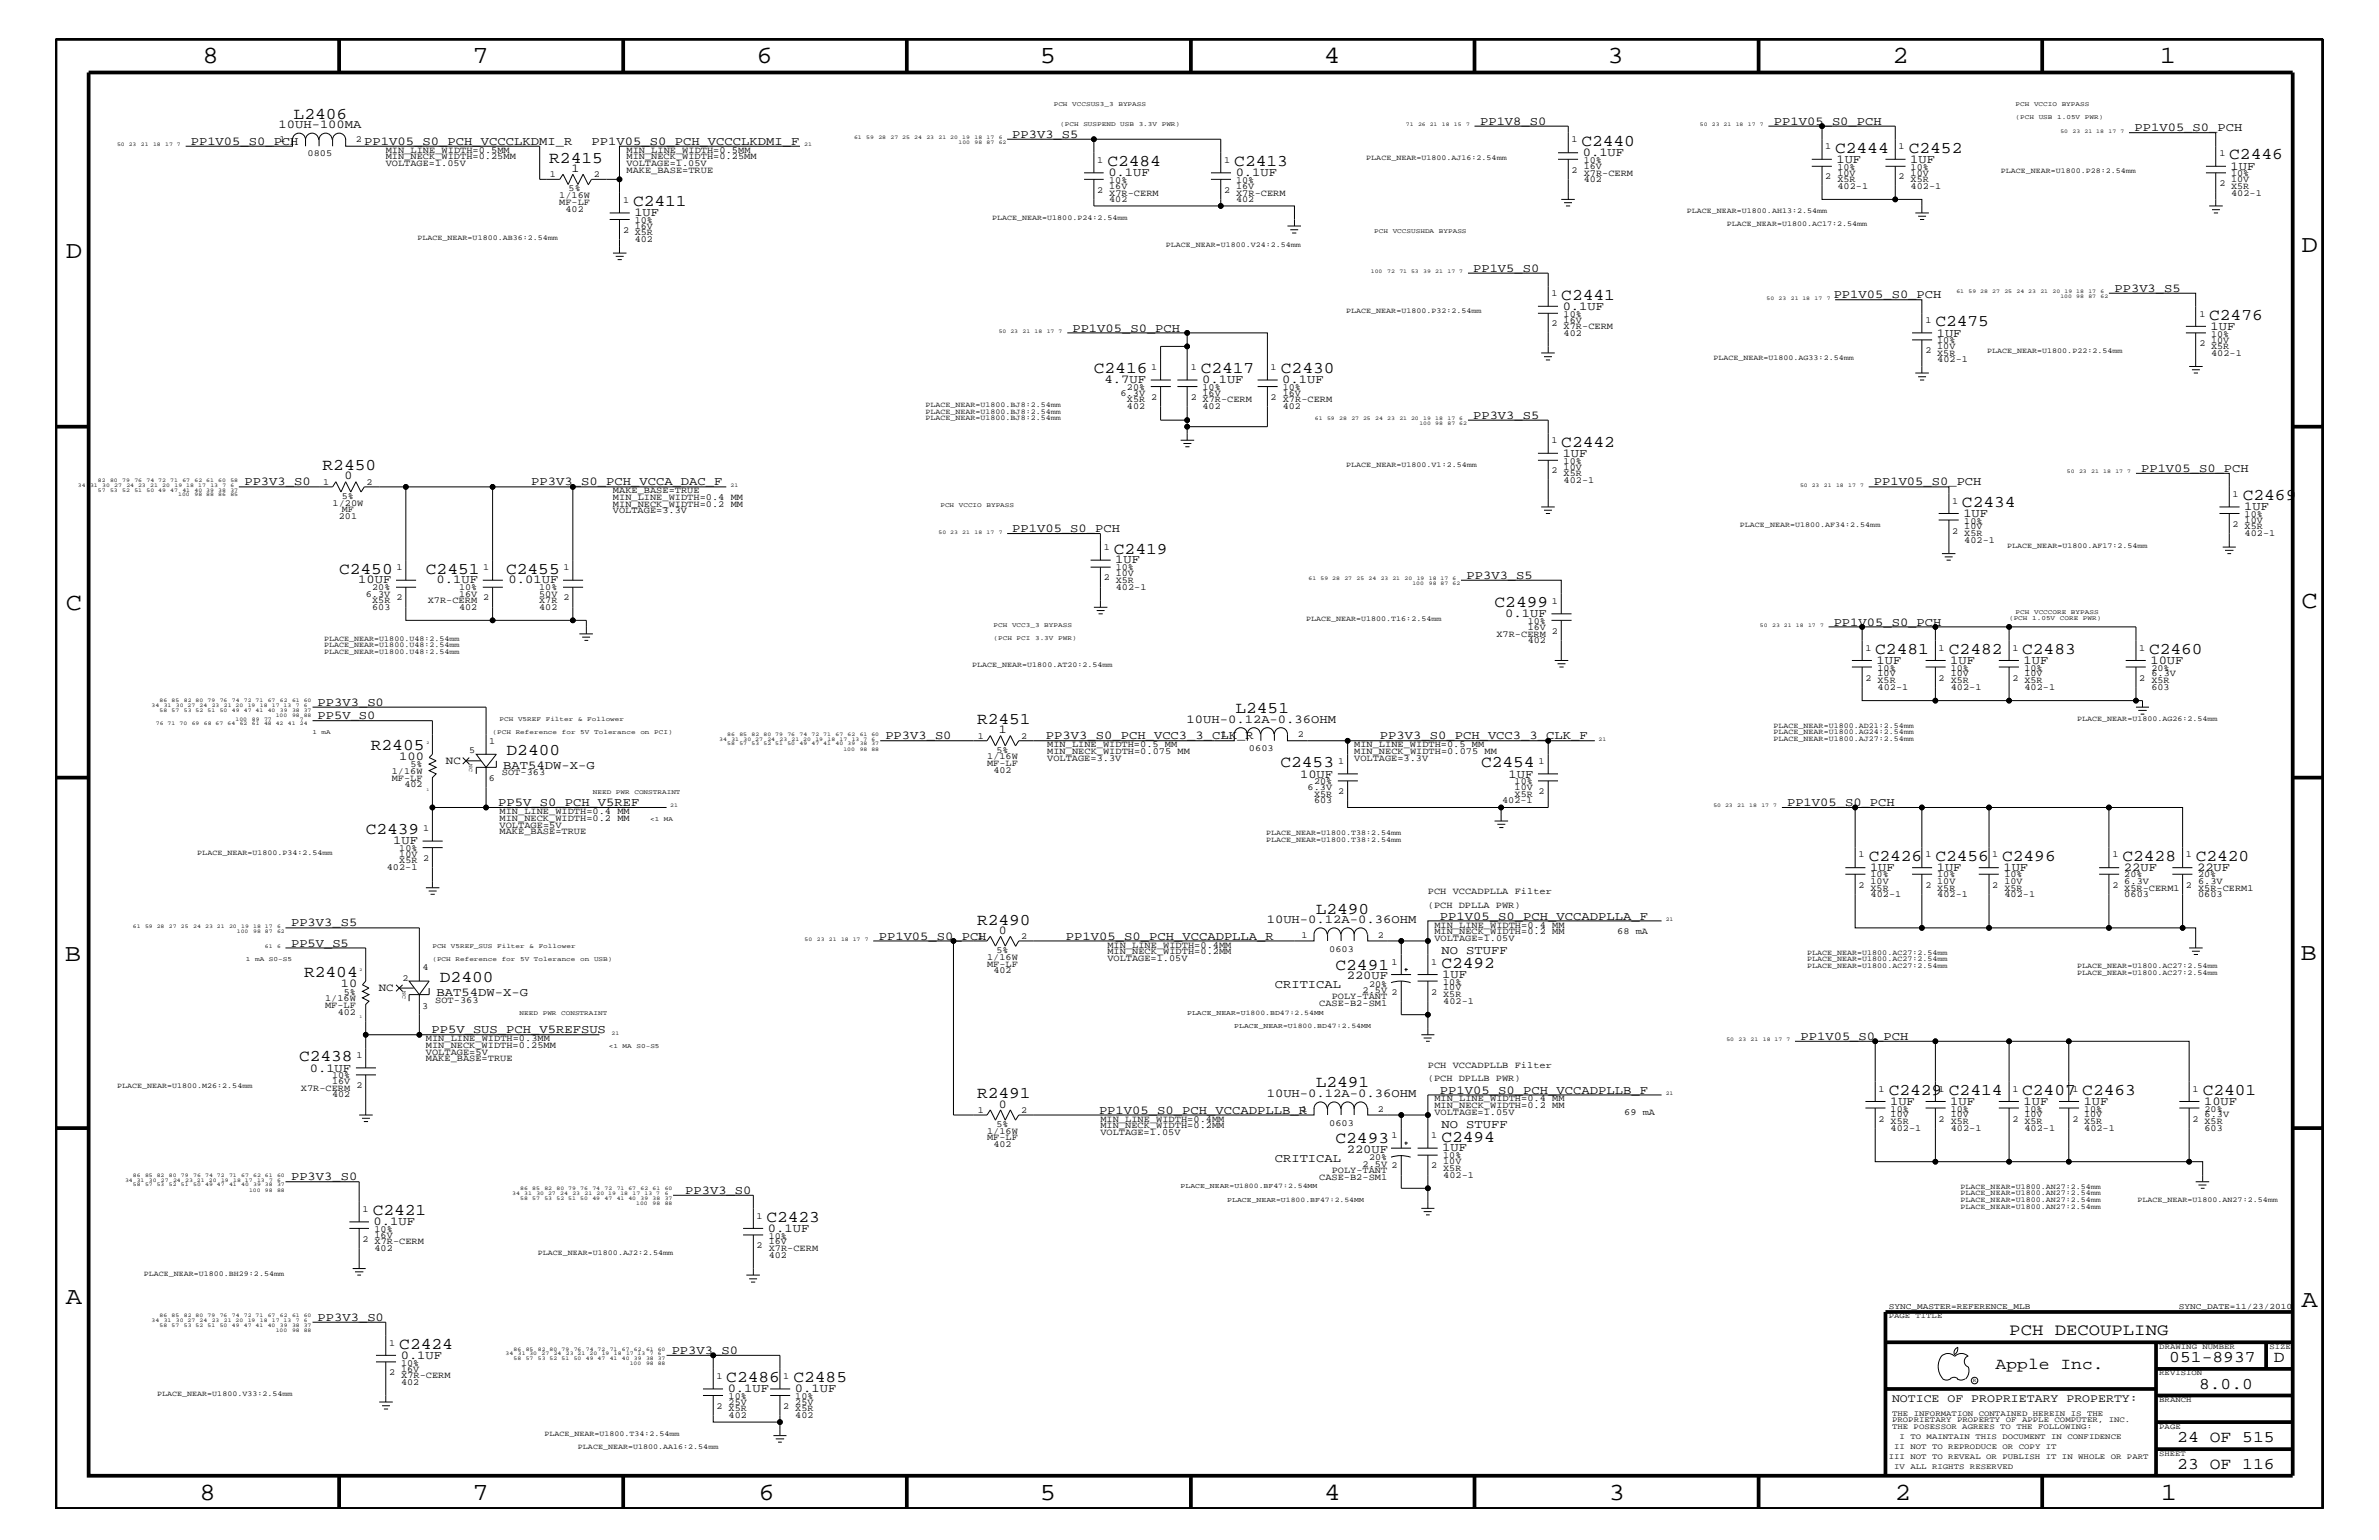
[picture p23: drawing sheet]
<svg xmlns="http://www.w3.org/2000/svg" width="432mm" height="279mm" viewBox="0 0 432 279" stroke-linecap="round" stroke-linejoin="round" font-family="sans-serif">
<defs><g id="words">
<g font-size="4.5">
<text x="36.7" y="11.5">8</text>
<text x="85.8" y="11.5">7</text>
<text x="137.3" y="11.5">6</text>
<text x="188.7" y="11.5">5</text>
<text x="240.3" y="11.5">4</text>
<text x="291.8" y="11.5">3</text>
<text x="343.5" y="11.5">2</text>
<text x="392" y="11.5">1</text>
<text x="11.9" y="46.8">D</text>
<text x="417.7" y="45.7">D</text>
<text x="11.9" y="110.6">C</text>
<text x="417.7" y="110.3">C</text>
<text x="11.8" y="174.3">B</text>
<text x="417.6" y="174.2">B</text>
<text x="11.9" y="236.7">A</text>
<text x="417.7" y="237.1">A</text>
<text x="36.2" y="272.1">8</text>
<text x="85.8" y="272.1">7</text>
<text x="137.7" y="272.1">6</text>
<text x="188.7" y="272.1">5</text>
<text x="240.4" y="272.1">4</text>
<text x="292" y="272.1">3</text>
<text x="343.9" y="272.1">2</text>
<text x="392.2" y="272.1">1</text>
</g>
<g font-size="3">
<text x="53.3" y="21.5">L2406</text>
<text x="99.7" y="29.5">R2415</text>
<text x="287" y="26.5">C2440</text>
<text x="333.1" y="27.7">C2444</text>
<text x="346.5" y="27.7">C2452</text>
<text x="404.6" y="28.9">C2446</text>
<text x="201" y="30.2">C2484</text>
<text x="224" y="30.2">C2413</text>
<text x="114.9" y="37.4">C2411</text>
<text x="283.4" y="54.4">C2441</text>
<text x="351.3" y="59.2">C2475</text>
<text x="401" y="58">C2476</text>
<text x="198.5" y="67.7">C2416</text>
<text x="217.9" y="67.7">C2417</text>
<text x="232.5" y="67.7">C2430</text>
<text x="283.4" y="81.1">C2442</text>
<text x="58.5" y="85.3">R2450</text>
<text x="356.1" y="92">C2434</text>
<text x="407.1" y="90.7">C2469</text>
<text x="202.2" y="100.4">C2419</text>
<text x="61.6" y="104.1">C2450</text>
<text x="77.3" y="104.1">C2451</text>
<text x="91.9" y="104.1">C2455</text>
<text x="271.3" y="110.2">C2499</text>
<text x="340.4" y="118.6">C2481</text>
<text x="353.7" y="118.6">C2482</text>
<text x="367" y="118.6">C2483</text>
<text x="390.1" y="118.6">C2460</text>
<text x="177.3" y="131.3">R2451</text>
<text x="224.2" y="129.4">L2451</text>
<text x="67.3" y="136.1">R2405</text>
<text x="91.9" y="137">D2400</text>
<text x="232.4" y="139.2">C2453</text>
<text x="268.8" y="139.2">C2454</text>
<text x="66.4" y="151.3">C2439</text>
<text x="339.2" y="156.2">C2426</text>
<text x="351.3" y="156.2">C2456</text>
<text x="363.4" y="156.2">C2496</text>
<text x="385.2" y="156.2">C2428</text>
<text x="398.5" y="156.2">C2420</text>
<text x="177.3" y="167.8">R2490</text>
<text x="238.8" y="165.8">L2490</text>
<text x="55.2" y="177.3">R2404</text>
<text x="79.8" y="178.3">D2400</text>
<text x="242.4" y="176">C2491</text>
<text x="261.6" y="175.6">C2492</text>
<text x="54.3" y="192.6">C2438</text>
<text x="238.8" y="197.3">L2491</text>
<text x="177.3" y="199.2">R2491</text>
<text x="342.8" y="198.7">C2429 C2414</text>
<text x="367" y="198.7">C2407 C2463</text>
<text x="399.8" y="198.7">C2401</text>
<text x="242.4" y="207.5">C2493</text>
<text x="261.6" y="207.1">C2494</text>
<text x="67.6" y="220.4">C2421</text>
<text x="139.1" y="221.7">C2423</text>
<text x="72.5" y="244.7">C2424</text>
<text x="364.7" y="242.3">PCH DECOUPLING</text>
<text x="131.8" y="250.7">C2486</text>
<text x="144" y="250.7">C2485</text>
<text x="362.2" y="248.4">Apple Inc.</text>
<text x="393.7" y="247.1">051-8937</text>
<text x="399.2" y="252">8.0.0</text>
<text x="412.7" y="247.1">D</text>
<text x="395.2" y="261.6">24 OF 515</text>
<text x="395.2" y="266.6">23 OF 116</text>
</g>
<g font-size="2.2">
<text x="50.5" y="23.2">10UH-100MA</text>
<text x="268.6" y="22.6">PP1V8_S0</text>
<text x="322" y="22.6">PP1V05_S0_PCH</text>
<text x="387.4" y="23.8">PP1V05_S0_PCH</text>
<text x="34.6" y="26.3">PP1V05_S0_PCH</text>
<text x="66.1" y="26.3">PP1V05_S0_PCH_VCCCLKDMI_R</text>
<text x="107.4" y="26.3">PP1V05_S0_PCH_VCCCLKDMI_F</text>
<text x="183.7" y="25">PP3V3_S5</text>
<text x="287.3" y="28.3">0.1UF</text>
<text x="333.3" y="29.5">1UF</text>
<text x="346.7" y="29.5">1UF</text>
<text x="103.8" y="31.2">1</text>
<text x="201.2" y="31.9">0.1UF</text>
<text x="224.3" y="31.9">0.1UF</text>
<text x="404.9" y="30.8">1UF</text>
<text x="115.1" y="39.2">1UF</text>
<text x="267.4" y="49.3">PP1V5_S0</text>
<text x="383.8" y="52.9">PP3V3_S5</text>
<text x="283.6" y="56.2">0.1UF</text>
<text x="332.8" y="54.1">PP1V05_S0_PCH</text>
<text x="401.2" y="59.8">1UF</text>
<text x="194.6" y="60.2">PP1V05_S0_PCH</text>
<text x="351.5" y="61.1">1UF</text>
<text x="200.5" y="69.5">4.7UF</text>
<text x="218.2" y="69.5">0.1UF</text>
<text x="232.7" y="69.5">0.1UF</text>
<text x="267.4" y="76">PP3V3_S5</text>
<text x="283.6" y="82.8">1UF</text>
<text x="44.4" y="88.1">PP3V3_S0</text>
<text x="62.5" y="87">0</text>
<text x="96.4" y="88.1">PP3V3_S0_PCH_VCCA_DAC_F</text>
<text x="340.1" y="88.1">PP1V05_S0_PCH</text>
<text x="388.6" y="85.6">PP1V05_S0_PCH</text>
<text x="356.4" y="93.8">1UF</text>
<text x="407.3" y="92.6">1UF</text>
<text x="183.7" y="96.5">PP1V05_S0_PCH</text>
<text x="65" y="105.9">10UF</text>
<text x="79.2" y="105.9">0.1UF</text>
<text x="92.3" y="105.9">0.01UF</text>
<text x="202.4" y="102.2">1UF</text>
<text x="266.2" y="105">PP3V3_S5</text>
<text x="273.2" y="112">0.1UF</text>
<text x="332.8" y="113.6">PP1V05_S0_PCH</text>
<text x="340.6" y="120.4">1UF</text>
<text x="354" y="120.4">1UF</text>
<text x="367.3" y="120.4">1UF</text>
<text x="390.3" y="120.4">10UF</text>
<text x="57.7" y="130.5">PP5V_S0</text>
<text x="57.7" y="128">PP3V3_S0</text>
<text x="215.3" y="131.1">10UH-0.12A-0.36OHM</text>
<text x="72.5" y="137.9">100</text>
<text x="160.7" y="134.1">PP3V3_S0</text>
<text x="181.3" y="133">1</text>
<text x="189.8" y="134.1">PP3V3_S0_PCH_VCC3_3_CLK_R</text>
<text x="250.4" y="134.1">PP3V3_S0_PCH_VCC3_3_CLK_F</text>
<text x="91.4" y="139.5">BAT54DW-X-G</text>
<text x="236" y="141.1">10UF</text>
<text x="273.8" y="141.1">1UF</text>
<text x="90.4" y="146.2">PP5V_S0_PCH_V5REF</text>
<text x="324.4" y="146.2">PP1V05_S0_PCH</text>
<text x="71.4" y="153.2">1UF</text>
<text x="339.4" y="158">1UF</text>
<text x="351.5" y="158">1UF</text>
<text x="363.6" y="158">1UF</text>
<text x="385.5" y="158">22UF</text>
<text x="398.8" y="158">22UF</text>
<text x="229.9" y="167.5">10UH-0.12A-0.36OHM</text>
<text x="261.4" y="166.9">PP1V05_S0_PCH_VCCADPLLA_F</text>
<text x="52.8" y="171.7">PP5V_S5</text>
<text x="52.8" y="168.1">PP3V3_S5</text>
<text x="159.5" y="170.5">PP1V05_S0_PCH</text>
<text x="181.3" y="169.4">0</text>
<text x="193.5" y="170.5">PP1V05_S0_PCH_VCCADPLLA_R</text>
<text x="261.6" y="173.2">NO STUFF</text>
<text x="61.9" y="179.1">10</text>
<text x="231.4" y="179.3">CRITICAL</text>
<text x="244.4" y="177.7">220UF</text>
<text x="261.8" y="177.4">1UF</text>
<text x="79.2" y="180.7">BAT54DW-X-G</text>
<text x="78.3" y="187.5">PP5V_SUS_PCH_V5REFSUS</text>
<text x="326.8" y="188.7">PP1V05_S0_PCH</text>
<text x="56.2" y="194.4">0.1UF</text>
<text x="181.3" y="200.9">0</text>
<text x="199.5" y="202">PP1V05_S0_PCH_VCCADPLLB_R</text>
<text x="229.9" y="199">10UH-0.12A-0.36OHM</text>
<text x="261.4" y="198.4">PP1V05_S0_PCH_VCCADPLLB_F</text>
<text x="343.1" y="200.4">1UF</text>
<text x="354" y="200.4">1UF</text>
<text x="367.3" y="200.4">1UF</text>
<text x="378.2" y="200.4">1UF</text>
<text x="400" y="200.4">10UF</text>
<text x="244.4" y="209.2">220UF</text>
<text x="261.6" y="204.7">NO STUFF</text>
<text x="261.8" y="208.9">1UF</text>
<text x="52.8" y="214.2">PP3V3_S0</text>
<text x="231.4" y="210.8">CRITICAL</text>
<text x="124.4" y="216.6">PP3V3_S0</text>
<text x="67.8" y="222.3">0.1UF</text>
<text x="139.4" y="223.5">0.1UF</text>
<text x="57.7" y="239.6">PP3V3_S0</text>
<text x="121.9" y="245.6">PP3V3_S0</text>
<text x="72.7" y="246.5">0.1UF</text>
<text x="132.1" y="252.6">0.1UF</text>
<text x="144.3" y="252.6">0.1UF</text>
</g>
<text font-size="2.1" x="343.4" y="254.4">NOTICE OF PROPRIETARY PROPERTY:</text>
<g font-size="2">
<text x="80.9" y="138.6">NC</text>
<text x="68.7" y="179.9">NC</text>
</g>
<g font-size="1.7">
<text x="50.7" y="25.9">1</text>
<text x="55.8" y="28.4">0805</text>
<text x="64.6" y="25.9">2</text>
<text x="70" y="27.7">MIN_LINE_WIDTH=0.5MM</text>
<text x="70" y="28.9">MIN_NECK_WIDTH=0.25MM</text>
<text x="113.7" y="27.7">MIN_LINE_WIDTH=0.5MM</text>
<text x="113.7" y="28.9">MIN_NECK_WIDTH=0.25MM</text>
<text x="199.1" y="29.5">1</text>
<text x="222.2" y="29.5">1</text>
<text x="285.2" y="25.9">1</text>
<text x="287.4" y="29.5">10%</text>
<text x="331.3" y="27.1">1</text>
<text x="344.6" y="27.1">1</text>
<text x="402.8" y="28.3">1</text>
<text x="70" y="30.2">VOLTAGE=1.05V</text>
<text x="99.8" y="32.2">1</text>
<text x="101.5" y="35.9">1/16W</text>
<text x="103.2" y="34.7">5%</text>
<text x="107.8" y="32.2">2</text>
<text x="113.7" y="30.2">VOLTAGE=1.05V</text>
<text x="113.7" y="31.4">MAKE_BASE=TRUE</text>
<text x="199.1" y="35">2</text>
<text x="201.3" y="35.5">X7R-CERM</text>
<text x="201.3" y="33.1">10%</text>
<text x="201.3" y="34.2">16V</text>
<text x="222.2" y="35">2</text>
<text x="224.4" y="35.5">X7R-CERM</text>
<text x="224.4" y="33.1">10%</text>
<text x="224.4" y="34.2">16V</text>
<text x="285.2" y="31.4">2</text>
<text x="287.4" y="31.9">X7R-CERM</text>
<text x="287.4" y="33">402</text>
<text x="287.4" y="30.6">16V</text>
<text x="331.3" y="32.5">2</text>
<text x="333.5" y="33">X5R</text>
<text x="333.5" y="34.2">402-1</text>
<text x="333.5" y="30.8">10%</text>
<text x="333.5" y="31.9">10V</text>
<text x="344.6" y="32.5">2</text>
<text x="346.8" y="33">X5R</text>
<text x="346.8" y="34.2">402-1</text>
<text x="346.8" y="30.8">10%</text>
<text x="346.8" y="31.9">10V</text>
<text x="402.8" y="33.7">2</text>
<text x="405" y="34.2">X5R</text>
<text x="405" y="35.5">402-1</text>
<text x="405" y="31.9">10%</text>
<text x="405" y="33">10V</text>
<text x="101.5" y="37.2">MF-LF</text>
<text x="102.7" y="38.4">402</text>
<text x="113.1" y="36.8">1</text>
<text x="115.2" y="40.4">10%</text>
<text x="115.2" y="41.5">16V</text>
<text x="201.3" y="36.7">402</text>
<text x="224.4" y="36.7">402</text>
<text x="113.1" y="42.3">2</text>
<text x="115.2" y="42.7">X5R</text>
<text x="115.2" y="44">402</text>
<text x="281.6" y="53.8">1</text>
<text x="281.6" y="59.2">2</text>
<text x="283.8" y="59.7">X7R-CERM</text>
<text x="283.8" y="57.4">10%</text>
<text x="283.8" y="58.5">16V</text>
<text x="349.5" y="58.6">1</text>
<text x="399.2" y="57.4">1</text>
<text x="283.8" y="60.9">402</text>
<text x="349.5" y="64">2</text>
<text x="351.6" y="64.5">X5R</text>
<text x="351.6" y="65.7">402-1</text>
<text x="351.6" y="62.3">10%</text>
<text x="351.6" y="63.4">10V</text>
<text x="399.2" y="62.9">2</text>
<text x="401.3" y="63.4">X5R</text>
<text x="401.3" y="64.5">402-1</text>
<text x="401.3" y="61.1">10%</text>
<text x="401.3" y="62.2">10V</text>
<text x="203.4" y="71.8">6.3V</text>
<text x="204.6" y="70.7">20%</text>
<text x="209" y="67.1">1</text>
<text x="216.2" y="67.1">1</text>
<text x="218.3" y="70.7">10%</text>
<text x="218.3" y="71.8">16V</text>
<text x="230.6" y="67.1">1</text>
<text x="232.8" y="70.7">10%</text>
<text x="232.8" y="71.8">16V</text>
<text x="204.6" y="73">X5R</text>
<text x="204.6" y="74.3">402</text>
<text x="209" y="72.6">2</text>
<text x="216.2" y="72.6">2</text>
<text x="218.3" y="73">X7R-CERM</text>
<text x="218.3" y="74.3">402</text>
<text x="230.6" y="72.6">2</text>
<text x="232.8" y="73">X7R-CERM</text>
<text x="232.8" y="74.3">402</text>
<text x="281.6" y="80.5">1</text>
<text x="58.7" y="88">1</text>
<text x="66.5" y="88">2</text>
<text x="111.3" y="89.5">MAKE_BASE=TRUE</text>
<text x="281.6" y="85.9">2</text>
<text x="283.8" y="86.4">X5R</text>
<text x="283.8" y="87.6">402-1</text>
<text x="283.8" y="84.1">10%</text>
<text x="283.8" y="85.2">10V</text>
<text x="60.4" y="91.7">1/20W</text>
<text x="61.5" y="94.2">201</text>
<text x="62.1" y="92.9">MF</text>
<text x="62.1" y="90.5">5%</text>
<text x="111.3" y="93.2">VOLTAGE=3.3V</text>
<text x="111.3" y="90.7">MIN_LINE_WIDTH=0.4 MM</text>
<text x="111.3" y="92">MIN_NECK_WIDTH=0.2 MM</text>
<text x="354.3" y="91.4">1</text>
<text x="356.5" y="95">10%</text>
<text x="405.2" y="90.1">1</text>
<text x="405.2" y="95.6">2</text>
<text x="407.4" y="93.8">10%</text>
<text x="407.4" y="94.9">10V</text>
<text x="200.3" y="99.9">1</text>
<text x="354.3" y="96.8">2</text>
<text x="356.5" y="97.3">X5R</text>
<text x="356.5" y="98.5">402-1</text>
<text x="356.5" y="96">10V</text>
<text x="407.4" y="96">X5R</text>
<text x="407.4" y="97.3">402-1</text>
<text x="67.6" y="107.1">20%</text>
<text x="72" y="103.5">1</text>
<text x="83.3" y="107.1">10%</text>
<text x="87.7" y="103.5">1</text>
<text x="97.9" y="107.1">10%</text>
<text x="102.3" y="103.5">1</text>
<text x="200.3" y="105.3">2</text>
<text x="202.5" y="105.8">X5R</text>
<text x="202.5" y="107">402-1</text>
<text x="202.5" y="103.5">10%</text>
<text x="202.5" y="104.6">10V</text>
<text x="66.4" y="108.2">6.3V</text>
<text x="67.6" y="110.6">603</text>
<text x="67.6" y="109.4">X5R</text>
<text x="72" y="108.9">2</text>
<text x="77.6" y="109.4">X7R-CERM</text>
<text x="83.3" y="110.6">402</text>
<text x="83.3" y="108.2">16V</text>
<text x="87.7" y="108.9">2</text>
<text x="97.9" y="109.4">X7R</text>
<text x="97.9" y="110.6">402</text>
<text x="97.9" y="108.2">50V</text>
<text x="102.3" y="108.9">2</text>
<text x="277.3" y="113.1">10%</text>
<text x="281.7" y="109.5">1</text>
<text x="271.6" y="115.5">X7R-CERM</text>
<text x="277.3" y="116.7">402</text>
<text x="277.3" y="114.2">16V</text>
<text x="281.7" y="115">2</text>
<text x="338.6" y="118.1">1</text>
<text x="351.9" y="118.1">1</text>
<text x="365.3" y="118.1">1</text>
<text x="388.3" y="118.1">1</text>
<text x="338.6" y="123.5">2</text>
<text x="340.8" y="124">X5R</text>
<text x="340.8" y="125.2">402-1</text>
<text x="340.8" y="121.7">10%</text>
<text x="340.8" y="122.7">10V</text>
<text x="351.9" y="123.5">2</text>
<text x="354.1" y="124">X5R</text>
<text x="354.1" y="125.2">402-1</text>
<text x="354.1" y="121.7">10%</text>
<text x="354.1" y="122.7">10V</text>
<text x="365.3" y="123.5">2</text>
<text x="367.5" y="124">X5R</text>
<text x="367.5" y="125.2">402-1</text>
<text x="367.5" y="121.7">10%</text>
<text x="367.5" y="122.7">10V</text>
<text x="388.3" y="123.5">2</text>
<text x="390.5" y="122.7">6.3V</text>
<text x="390.5" y="124">X5R</text>
<text x="390.5" y="121.7">20%</text>
<text x="390.5" y="125.2">603</text>
<text x="85.2" y="136.7">5</text>
<text x="88.8" y="134.9">1</text>
<text x="177.5" y="134.1">1</text>
<text x="179.2" y="137.8">1/16W</text>
<text x="180.8" y="136.6">5%</text>
<text x="185.3" y="134.1">2</text>
<text x="190.1" y="135.6">MIN_LINE_WIDTH=0.5 MM</text>
<text x="190.1" y="136.8">MIN_NECK_WIDTH=0.075 MM</text>
<text x="221.7" y="133.8">1</text>
<text x="226.7" y="136.3">0603</text>
<text x="235.5" y="133.8">2</text>
<text x="245.8" y="135.6">MIN_LINE_WIDTH=0.5 MM</text>
<text x="245.8" y="136.8">MIN_NECK_WIDTH=0.075 MM</text>
<text x="71.1" y="141.7">MF-LF</text>
<text x="71.1" y="140.4">1/16W</text>
<text x="73.4" y="142.9">402</text>
<text x="74.5" y="139.2">5%</text>
<text x="88.7" y="141.8">6</text>
<text x="91.1" y="140.7">SOT-363</text>
<text x="179.2" y="139">MF-LF</text>
<text x="180.3" y="140.2">402</text>
<text x="190.1" y="138">VOLTAGE=3.3V</text>
<text x="237.3" y="143.4">6.3V</text>
<text x="238.5" y="142.3">20%</text>
<text x="242.9" y="138.6">1</text>
<text x="245.8" y="138">VOLTAGE=3.3V</text>
<text x="274.9" y="142.3">10%</text>
<text x="274.9" y="143.4">10V</text>
<text x="279.2" y="138.6">1</text>
<text x="90.7" y="147.7">MIN_LINE_WIDTH=0.4 MM</text>
<text x="90.7" y="149">MIN_NECK_WIDTH=0.2 MM</text>
<text x="238.5" y="145.7">603</text>
<text x="238.5" y="144.6">X5R</text>
<text x="242.9" y="144">2</text>
<text x="272.6" y="145.7">402-1</text>
<text x="274.9" y="144.6">X5R</text>
<text x="279.2" y="144">2</text>
<text x="72.5" y="154.4">10%</text>
<text x="72.5" y="155.5">10V</text>
<text x="76.8" y="150.7">1</text>
<text x="90.7" y="150.1">VOLTAGE=5V</text>
<text x="90.7" y="151.3">MAKE_BASE=TRUE</text>
<text x="337.3" y="155.6">1</text>
<text x="349.5" y="155.6">1</text>
<text x="361.6" y="155.6">1</text>
<text x="383.5" y="155.6">1</text>
<text x="396.7" y="155.6">1</text>
<text x="70.2" y="157.9">402-1</text>
<text x="72.5" y="156.7">X5R 2</text>
<text x="337.3" y="161.1">2</text>
<text x="339.5" y="161.6">X5R</text>
<text x="339.5" y="159.2">10%</text>
<text x="339.5" y="160.3">10V</text>
<text x="349.5" y="161.1">2</text>
<text x="351.6" y="161.6">X5R</text>
<text x="351.6" y="159.2">10%</text>
<text x="351.6" y="160.3">10V</text>
<text x="361.6" y="161.1">2</text>
<text x="363.8" y="161.6">X5R</text>
<text x="363.8" y="159.2">10%</text>
<text x="363.8" y="160.3">10V</text>
<text x="383.5" y="161.1">2</text>
<text x="385.6" y="161.6">X5R-CERM1</text>
<text x="385.6" y="160.3">6.3V</text>
<text x="385.6" y="159.2">20%</text>
<text x="396.7" y="161.1">2</text>
<text x="398.9" y="161.6">X5R-CERM1</text>
<text x="398.9" y="160.3">6.3V</text>
<text x="398.9" y="159.2">20%</text>
<text x="259.2" y="162.2">PCH VCCADPLLA Filter</text>
<text x="259.2" y="164.7">(PCH DPLLA PWR)</text>
<text x="339.5" y="162.8">402-1</text>
<text x="351.6" y="162.8">402-1</text>
<text x="363.8" y="162.8">402-1</text>
<text x="385.6" y="162.8">0603</text>
<text x="398.9" y="162.8">0603</text>
<text x="177.5" y="170.4">1</text>
<text x="180.8" y="172.9">5%</text>
<text x="185.3" y="170.4">2</text>
<text x="201" y="172">MIN_LINE_WIDTH=0.4MM</text>
<text x="201" y="173.2">MIN_NECK_WIDTH=0.2MM</text>
<text x="236.2" y="170.1">1</text>
<text x="241.3" y="172.7">0603</text>
<text x="250.1" y="170.1">2</text>
<text x="260.3" y="170.7">VOLTAGE=1.05V</text>
<text x="260.3" y="168.3">MIN_LINE_WIDTH=0.4 MM</text>
<text x="260.3" y="169.5">MIN_NECK_WIDTH=0.2 MM</text>
<text x="293.5" y="169.5">68 mA</text>
<text x="73.1" y="177.9">2</text>
<text x="76.7" y="176.1">4</text>
<text x="179.2" y="175.4">MF-LF</text>
<text x="179.2" y="174.2">1/16W</text>
<text x="180.3" y="176.6">402</text>
<text x="201" y="174.4">VOLTAGE=1.05V</text>
<text x="248.5" y="179">20%</text>
<text x="252.6" y="175">1</text>
<text x="259.8" y="175">1</text>
<text x="262" y="178.7">10%</text>
<text x="262" y="179.7">10V</text>
<text x="59" y="182.9">MF-LF</text>
<text x="59" y="181.6">1/16W</text>
<text x="61.3" y="184.1">402</text>
<text x="62.4" y="180.5">5%</text>
<text x="76.6" y="183">3</text>
<text x="79" y="181.9">SOT-363</text>
<text x="239.4" y="182.5">CASE-B2-SM1</text>
<text x="241.7" y="181.3">POLY-TANT</text>
<text x="247.3" y="180.2">2.5V 2</text>
<text x="259.8" y="180.5">2</text>
<text x="262" y="181">X5R</text>
<text x="262" y="182.1">402-1</text>
<text x="64.7" y="192">1</text>
<text x="77.3" y="191.4">VOLTAGE=5V</text>
<text x="77.3" y="188.9">MIN_LINE_WIDTH=0.3MM</text>
<text x="77.3" y="190.2">MIN_NECK_WIDTH=0.25MM</text>
<text x="54.6" y="197.9">X7R-CERM</text>
<text x="60.3" y="195.6">10%</text>
<text x="60.3" y="196.7">16V</text>
<text x="64.7" y="197.4">2</text>
<text x="77.3" y="192.6">MAKE_BASE=TRUE</text>
<text x="259.2" y="193.7">PCH VCCADPLLB Filter</text>
<text x="259.2" y="196.2">(PCH DPLLB PWR)</text>
<text x="60.3" y="199.1">402</text>
<text x="177.5" y="201.9">1</text>
<text x="185.3" y="201.9">2</text>
<text x="199.7" y="203.5">MIN_LINE_WIDTH=0.4MM</text>
<text x="236.2" y="201.7">1</text>
<text x="250.1" y="201.7">2</text>
<text x="260.3" y="202.3">VOLTAGE=1.05V</text>
<text x="260.3" y="199.8">MIN_LINE_WIDTH=0.4 MM</text>
<text x="260.3" y="201">MIN_NECK_WIDTH=0.2 MM</text>
<text x="294.8" y="202.3">69 mA</text>
<text x="341" y="198.1">1</text>
<text x="341" y="203.5">2</text>
<text x="343.2" y="204">X5R</text>
<text x="343.2" y="201.7">10%</text>
<text x="343.2" y="202.7">10V</text>
<text x="351.9" y="198.1">1</text>
<text x="351.9" y="203.5">2</text>
<text x="354.1" y="204">X5R</text>
<text x="354.1" y="201.7">10%</text>
<text x="354.1" y="202.7">10V</text>
<text x="365.3" y="198.1">1</text>
<text x="365.3" y="203.5">2</text>
<text x="367.5" y="204">X5R</text>
<text x="367.5" y="201.7">10%</text>
<text x="367.5" y="202.7">10V</text>
<text x="376.2" y="198.1">1</text>
<text x="376.2" y="203.5">2</text>
<text x="378.3" y="204">X5R</text>
<text x="378.3" y="201.7">10%</text>
<text x="378.3" y="202.7">10V</text>
<text x="397.9" y="198.1">1</text>
<text x="397.9" y="203.5">2</text>
<text x="400.1" y="202.7">6.3V</text>
<text x="400.1" y="204">X5R</text>
<text x="400.1" y="201.7">20%</text>
<text x="179.2" y="206.9">MF-LF</text>
<text x="179.2" y="205.7">1/16W</text>
<text x="180.3" y="208.1">402</text>
<text x="180.8" y="204.4">5%</text>
<text x="199.7" y="205.9">VOLTAGE=1.05V</text>
<text x="199.7" y="204.7">MIN_NECK_WIDTH=0.2MM</text>
<text x="241.3" y="204.2">0603</text>
<text x="252.6" y="206.5">1</text>
<text x="259.8" y="206.5">1</text>
<text x="343.2" y="205.2">402-1</text>
<text x="354.1" y="205.2">402-1</text>
<text x="367.5" y="205.2">402-1</text>
<text x="378.3" y="205.2">402-1</text>
<text x="400.1" y="205.2">603</text>
<text x="239.4" y="214.1">CASE-B2-SM1</text>
<text x="241.7" y="212.8">POLY-TANT</text>
<text x="247.3" y="211.7">2.5V 2</text>
<text x="248.5" y="210.5">20%</text>
<text x="259.8" y="211.9">2</text>
<text x="262" y="212.5">X5R</text>
<text x="262" y="213.6">402-1</text>
<text x="262" y="210.2">10%</text>
<text x="262" y="211.3">10V</text>
<text x="65.8" y="219.8">1</text>
<text x="137.3" y="221.1">1</text>
<text x="65.8" y="225.3">2 X7R-CERM</text>
<text x="68" y="227">402</text>
<text x="68" y="223.5">10%</text>
<text x="68" y="224.6">16V</text>
<text x="137.3" y="226.5">2</text>
<text x="139.5" y="227">X7R-CERM</text>
<text x="139.5" y="224.7">10%</text>
<text x="139.5" y="225.7">16V</text>
<text x="139.5" y="228.2">402</text>
<text x="70.6" y="244.1">1</text>
<text x="70.6" y="249.5">2</text>
<text x="72.8" y="250">X7R-CERM</text>
<text x="72.8" y="251.2">402</text>
<text x="72.8" y="247.8">10%</text>
<text x="72.8" y="248.9">16V</text>
<text x="130" y="250.1">1</text>
<text x="142.2" y="250.1">1</text>
<text x="130" y="255.6">2 X5R</text>
<text x="132.2" y="257.3">402</text>
<text x="132.2" y="253.8">10%</text>
<text x="132.2" y="254.9">25V</text>
<text x="142.2" y="255.6">2 X5R</text>
<text x="144.4" y="257.3">402</text>
<text x="144.4" y="253.8">10%</text>
<text x="144.4" y="254.9">25V</text>
</g>
<g font-size="1.5">
<text x="342.8" y="237.4">SYNC_MASTER=REFERENCE_MLB</text>
<text x="395.5" y="237.4">SYNC_DATE=11/23/2010</text>
</g>
<g font-size="1.4">
<text x="248" y="29">PLACE_NEAR=U1800.AJ16:2.54mm</text>
<text x="363.1" y="31.4">PLACE_NEAR=U1800.P28:2.54mm</text>
<text x="180.1" y="39.9">PLACE_NEAR=U1800.P24:2.54mm</text>
<text x="306.2" y="38.7">PLACE_NEAR=U1800.AH13:2.54mm</text>
<text x="313.4" y="41.1">PLACE_NEAR=U1800.AC17:2.54mm</text>
<text x="75.8" y="43.5">PLACE_NEAR=U1800.AB36:2.54mm</text>
<text x="211.6" y="44.7">PLACE_NEAR=U1800.V24:2.54mm</text>
<text x="244.3" y="56.8">PLACE_NEAR=U1800.P32:2.54mm</text>
<text x="311" y="65.4">PLACE_NEAR=U1800.AG33:2.54mm</text>
<text x="360.7" y="64.1">PLACE_NEAR=U1800.P22:2.54mm</text>
<text x="168" y="73.9">PLACE_NEAR=U1800.BJ8:2.54mm</text>
<text x="168" y="75">PLACE_NEAR=U1800.BJ8:2.54mm</text>
<text x="168" y="76.2">PLACE_NEAR=U1800.BJ8:2.54mm</text>
<text x="244.3" y="84.8">PLACE_NEAR=U1800.V1:2.54mm</text>
<text x="315.8" y="95.7">PLACE_NEAR=U1800.AF34:2.54mm</text>
<text x="364.3" y="99.3">PLACE_NEAR=U1800.AF17:2.54mm</text>
<text x="237.1" y="112.6">PLACE_NEAR=U1800.T16:2.54mm</text>
<text x="58.8" y="118.7">PLACE_NEAR=U1800.U48:2.54mm</text>
<text x="58.8" y="117.5">PLACE_NEAR=U1800.U48:2.54mm</text>
<text x="58.8" y="116.3">PLACE_NEAR=U1800.U48:2.54mm</text>
<text x="176.4" y="121.1">PLACE_NEAR=U1800.AT20:2.54mm</text>
<text x="377" y="130.8">PLACE_NEAR=U1800.AG26:2.54mm</text>
<text x="321.9" y="133.2">PLACE_NEAR=U1800.AG24:2.54mm</text>
<text x="321.9" y="132">PLACE_NEAR=U1800.AD21:2.54mm</text>
<text x="321.9" y="134.5">PLACE_NEAR=U1800.AJ27:2.54mm</text>
<text x="35.8" y="155.1">PLACE_NEAR=U1800.P34:2.54mm</text>
<text x="229.8" y="151.4">PLACE_NEAR=U1800.T38:2.54mm</text>
<text x="229.8" y="152.7">PLACE_NEAR=U1800.T38:2.54mm</text>
<text x="328" y="173.3">PLACE_NEAR=U1800.AC27:2.54mm</text>
<text x="328" y="174.4">PLACE_NEAR=U1800.AC27:2.54mm</text>
<text x="328" y="175.7">PLACE_NEAR=U1800.AC27:2.54mm</text>
<text x="377" y="176.9">PLACE_NEAR=U1800.AC27:2.54mm</text>
<text x="377" y="175.7">PLACE_NEAR=U1800.AC27:2.54mm</text>
<text x="21.3" y="197.5">PLACE_NEAR=U1800.M26:2.54mm</text>
<text x="355.9" y="215.7">PLACE_NEAR=U1800.AN27:2.54mm</text>
<text x="355.9" y="219.3">PLACE_NEAR=U1800.AN27:2.54mm</text>
<text x="355.9" y="216.9">PLACE_NEAR=U1800.AN27:2.54mm</text>
<text x="355.9" y="218.1">PLACE_NEAR=U1800.AN27:2.54mm</text>
<text x="387.9" y="218.1">PLACE_NEAR=U1800.AN27:2.54mm</text>
<text x="97.6" y="227.8">PLACE_NEAR=U1800.AJ2:2.54mm</text>
<text x="26.1" y="231.4">PLACE_NEAR=U1800.BH29:2.54mm</text>
<text x="342.8" y="239.2">PAGE TITLE</text>
<text x="391.9" y="244.7">DRAWING NUMBER</text>
<text x="411.9" y="244.7">SIZE</text>
<text x="391.9" y="249.5">REVISION</text>
<text x="28.5" y="253.3">PLACE_NEAR=U1800.V33:2.54mm</text>
<text x="343.4" y="256.8">THE INFORMATION CONTAINED HEREIN IS THE</text>
<text x="391.9" y="254.4">BRANCH</text>
<text x="98.8" y="260.5">PLACE_NEAR=U1800.T34:2.54mm</text>
<text x="104.9" y="262.9">PLACE_NEAR=U1800.AA16:2.54mm</text>
<text x="343.4" y="259.3">THE POSESSOR AGREES TO THE FOLLOWING:</text>
<text x="343.4" y="258">PROPRIETARY PROPERTY OF APPLE COMPUTER, INC.</text>
<text x="343.8" y="262.9">II NOT TO REPRODUCE OR COPY IT</text>
<text x="344.8" y="261.1">I TO MAINTAIN THIS DOCUMENT IN CONFIDENCE</text>
<text x="391.9" y="259.3">PAGE</text>
<text x="342.8" y="264.7">III NOT TO REVEAL OR PUBLISH IT IN WHOLE OR PART</text>
<text x="343.8" y="266.6">IV ALL RIGHTS RESERVED</text>
<text x="391.9" y="264.1">SHEET</text>
</g>
<g font-size="1.3">
<text x="215.5" y="184.1">PLACE_NEAR=U1800.BD47:2.54MM</text>
<text x="224" y="186.5">PLACE_NEAR=U1800.BD47:2.54MM</text>
<text x="214.3" y="215.6">PLACE_NEAR=U1800.BF47:2.54MM</text>
<text x="222.8" y="218">PLACE_NEAR=U1800.BF47:2.54MM</text>
</g>
<g font-size="1.2">
<text x="191.3" y="19.2">PCH</text>
<text x="192.4" y="22.9">(PCH</text>
<text x="194.6" y="19.2">VCCSUS3_3</text>
<text x="196.6" y="22.9">SUSPEND</text>
<text x="203" y="19.2">BYPASS</text>
<text x="203.3" y="22.9">USB</text>
<text x="206.7" y="22.9">3.3V PWR)</text>
<text x="365.8" y="19.2">PCH</text>
<text x="365.8" y="21.6">(PCH</text>
<text x="369.2" y="19.2">VCCIO</text>
<text x="370" y="21.6">USB</text>
<text x="373.4" y="21.6">1.05V PWR)</text>
<text x="374.2" y="19.2">BYPASS</text>
<text x="249.4" y="42.3">PCH</text>
<text x="252.8" y="42.3">VCCSUSHDA</text>
<text x="261.2" y="42.3">BYPASS</text>
<text x="170.7" y="92">PCH</text>
<text x="174" y="92">VCCIO</text>
<text x="179" y="92">BYPASS</text>
<text x="180.3" y="113.7">PCH</text>
<text x="183.7" y="113.7">VCC3_3</text>
<text x="189.5" y="113.7">BYPASS</text>
<text x="364.7" y="112.6">(PCH</text>
<text x="365.8" y="111.4">PCH</text>
<text x="368.9" y="112.6">1.05V CORE</text>
<text x="369.2" y="111.4">VCCCORE</text>
<text x="375.9" y="111.4">BYPASS</text>
<text x="378.1" y="112.6">PWR)</text>
<text x="180.3" y="116.2">(PCH</text>
<text x="184.5" y="116.2">PCI</text>
<text x="187.9" y="116.2">3.3V PWR)</text>
<text x="90.7" y="130.8">PCH</text>
<text x="94" y="130.8">V5REF</text>
<text x="99.1" y="130.8">Filter</text>
<text x="104.9" y="130.8">&amp;</text>
<text x="106.6" y="130.8">Follower</text>
<text x="56.7" y="133.2">1 mA</text>
<text x="89.4" y="133.2">(PCH</text>
<text x="93.6" y="133.2">Reference</text>
<text x="102" y="133.2">for</text>
<text x="105.3" y="133.2">5V Tolerance</text>
<text x="116.2" y="133.2">on</text>
<text x="118.7" y="133.2">PCI)</text>
<text x="107.6" y="144">NEED</text>
<text x="111.8" y="144">PWR</text>
<text x="115.2" y="144">CONSTRAINT</text>
<text x="118" y="149">&lt;1</text>
<text x="120.5" y="149">MA</text>
<text x="78.5" y="172">PCH</text>
<text x="81.8" y="172">V5REF_SUS</text>
<text x="90.2" y="172">Filter</text>
<text x="96.1" y="172">&amp;</text>
<text x="97.8" y="172">Follower</text>
<text x="44.6" y="174.4">1</text>
<text x="46.3" y="174.4">mA</text>
<text x="48.8" y="174.4">S0-S5</text>
<text x="78.5" y="174.4">(PCH</text>
<text x="82.7" y="174.4">Reference</text>
<text x="91.1" y="174.4">for</text>
<text x="94.4" y="174.4">5V Tolerance</text>
<text x="105.3" y="174.4">on</text>
<text x="107.8" y="174.4">USB)</text>
<text x="94.3" y="184.1">NEED</text>
<text x="98.5" y="184.1">PWR</text>
<text x="101.9" y="184.1">CONSTRAINT</text>
<text x="110.5" y="190.2">&lt;1</text>
<text x="113" y="190.2">MA</text>
<text x="115.5" y="190.2">S0-S5</text>
</g>
<g font-size="1">
<text x="255.2" y="22.9">71</text>
<text x="257.4" y="22.9">26 21</text>
<text x="261.7" y="22.9">18</text>
<text x="263.9" y="22.9">15</text>
<text x="266.1" y="22.9">7</text>
<text x="308.5" y="22.9">50</text>
<text x="310.7" y="22.9">23 21</text>
<text x="315" y="22.9">18</text>
<text x="317.2" y="22.9">17</text>
<text x="319.4" y="22.9">7</text>
<text x="21.3" y="26.5">50 23</text>
<text x="25.6" y="26.5">21</text>
<text x="27.8" y="26.5">18</text>
<text x="30" y="26.5">17 7</text>
<text x="146" y="26.5">21</text>
<text x="155" y="25.3">61</text>
<text x="157.2" y="25.3">59</text>
<text x="159.4" y="25.3">28</text>
<text x="161.6" y="25.3">27 25</text>
<text x="165.9" y="25.3">24</text>
<text x="168.1" y="25.3">23</text>
<text x="170.3" y="25.3">21 20</text>
<text x="174" y="26.2">100</text>
<text x="174.7" y="25.3">19</text>
<text x="176.9" y="25.3">18</text>
<text x="176.9" y="26.2">98</text>
<text x="179.1" y="25.3">17</text>
<text x="179.1" y="26.2">87</text>
<text x="181.3" y="25.3">6</text>
<text x="181.3" y="26.2">62</text>
<text x="374" y="24.1">50</text>
<text x="376.2" y="24.1">23</text>
<text x="378.4" y="24.1">21 18</text>
<text x="382.7" y="24.1">17</text>
<text x="384.9" y="24.1">7</text>
<text x="248.8" y="49.6">100</text>
<text x="251.8" y="49.6">72</text>
<text x="254" y="49.6">71 53</text>
<text x="258.3" y="49.6">39</text>
<text x="260.5" y="49.6">21</text>
<text x="262.7" y="49.6">17 7</text>
<text x="355.1" y="53.2">61</text>
<text x="357.3" y="53.2">59 28</text>
<text x="361.6" y="53.2">27</text>
<text x="363.8" y="53.2">25</text>
<text x="366" y="53.2">24 23</text>
<text x="370.3" y="53.2">21</text>
<text x="372.5" y="53.2">20</text>
<text x="374.7" y="53.2">19 18</text>
<text x="379.1" y="53.2">17</text>
<text x="381.3" y="53.2">6</text>
<text x="320.6" y="54.4">50</text>
<text x="322.8" y="54.4">23</text>
<text x="325" y="54.4">21 18</text>
<text x="329.4" y="54.4">17</text>
<text x="331.6" y="54.4">7</text>
<text x="374" y="54">100</text>
<text x="376.9" y="54">98</text>
<text x="379.1" y="54">87</text>
<text x="381.3" y="54">62</text>
<text x="181.3" y="60.4">50 23</text>
<text x="185.6" y="60.4">21</text>
<text x="187.8" y="60.4">18</text>
<text x="190" y="60.4">17 7</text>
<text x="238.7" y="76.2">61</text>
<text x="240.9" y="76.2">59</text>
<text x="243.1" y="76.2">28</text>
<text x="245.3" y="76.2">27 25</text>
<text x="249.6" y="76.2">24</text>
<text x="251.8" y="76.2">23</text>
<text x="254" y="76.2">21 20</text>
<text x="257.6" y="77.1">100</text>
<text x="258.3" y="76.2">19</text>
<text x="260.5" y="76.2">18</text>
<text x="260.5" y="77.1">98</text>
<text x="262.7" y="76.2">17 6</text>
<text x="262.7" y="77.1">87 62</text>
<text x="14.1" y="88.3">34</text>
<text x="16.3" y="88.3">31</text>
<text x="17.8" y="89.2">57</text>
<text x="17.8" y="87.5">82</text>
<text x="18.5" y="88.3">30</text>
<text x="20" y="89.2">53</text>
<text x="20" y="87.5">80</text>
<text x="20.7" y="88.3">27</text>
<text x="22.2" y="89.2">52</text>
<text x="22.2" y="87.5">79</text>
<text x="22.9" y="88.3">24 23</text>
<text x="24.4" y="89.2">51</text>
<text x="24.4" y="87.5">76</text>
<text x="26.6" y="89.2">50 49</text>
<text x="26.6" y="87.5">74 72</text>
<text x="27.3" y="88.3">21</text>
<text x="29.5" y="88.3">20</text>
<text x="30.9" y="89.2">47</text>
<text x="30.9" y="87.5">71</text>
<text x="31.7" y="88.3">19 18</text>
<text x="33.1" y="89.2">41</text>
<text x="33.1" y="87.5">67</text>
<text x="35.3" y="89.2">40 39</text>
<text x="35.3" y="87.5">62 61</text>
<text x="36" y="88.3">17</text>
<text x="38.2" y="88.3">13</text>
<text x="39.6" y="89.2">38</text>
<text x="39.6" y="87.5">60</text>
<text x="40.4" y="88.3">7</text>
<text x="41.8" y="88.3">6</text>
<text x="41.8" y="89.2">37</text>
<text x="41.8" y="87.5">58</text>
<text x="132.6" y="88.3">21</text>
<text x="326.7" y="88.3">50 23</text>
<text x="331" y="88.3">21</text>
<text x="333.2" y="88.3">18</text>
<text x="335.4" y="88.3">17</text>
<text x="337.7" y="88.3">7</text>
<text x="375.2" y="85.9">50</text>
<text x="377.4" y="85.9">23</text>
<text x="379.6" y="85.9">21</text>
<text x="381.8" y="85.9">18</text>
<text x="384" y="85.9">17 7</text>
<text x="32.3" y="90">100</text>
<text x="35.3" y="90">98 88</text>
<text x="39.6" y="90">86</text>
<text x="41.8" y="90">85</text>
<text x="170.3" y="96.8">50 23</text>
<text x="174.7" y="96.8">21</text>
<text x="176.9" y="96.8">18</text>
<text x="179.1" y="96.8">17</text>
<text x="181.3" y="96.8">7</text>
<text x="237.5" y="105.3">61</text>
<text x="239.7" y="105.3">59 28</text>
<text x="244" y="105.3">27</text>
<text x="246.2" y="105.3">25</text>
<text x="248.4" y="105.3">24</text>
<text x="250.6" y="105.3">23 21</text>
<text x="254.9" y="105.3">20</text>
<text x="256.4" y="106.2">100</text>
<text x="257.1" y="105.3">19</text>
<text x="259.3" y="105.3">18 17</text>
<text x="259.3" y="106.2">98 87</text>
<text x="263.7" y="106.2">62</text>
<text x="263.7" y="105.3">6</text>
<text x="319.4" y="113.7">50</text>
<text x="321.6" y="113.7">23 21</text>
<text x="326" y="113.7">18</text>
<text x="328.2" y="113.7">17</text>
<text x="330.4" y="113.7">7</text>
<text x="27.5" y="128.3">34</text>
<text x="28.3" y="131.6">76 71</text>
<text x="29" y="127.5">86</text>
<text x="29" y="129.2">58</text>
<text x="29.7" y="128.3">31</text>
<text x="31.2" y="127.5">85</text>
<text x="31.2" y="129.2">57</text>
<text x="31.9" y="128.3">30 27</text>
<text x="32.6" y="131.6">70</text>
<text x="33.4" y="127.5">82 80</text>
<text x="33.4" y="129.2">53 52</text>
<text x="34.8" y="131.6">69</text>
<text x="36.2" y="128.3">24</text>
<text x="37" y="131.6">68 67</text>
<text x="37.7" y="127.5">79</text>
<text x="37.7" y="129.2">51</text>
<text x="38.4" y="128.3">23</text>
<text x="39.9" y="127.5">76</text>
<text x="39.9" y="129.2">50</text>
<text x="40.6" y="128.3">21 20</text>
<text x="41.3" y="131.6">64</text>
<text x="42.1" y="127.5">74</text>
<text x="42.1" y="129.2">49</text>
<text x="42.8" y="130.8">100</text>
<text x="43.5" y="131.6">62</text>
<text x="44.3" y="127.5">72 71</text>
<text x="44.3" y="129.2">47 41</text>
<text x="45" y="128.3">19</text>
<text x="45.7" y="131.6">61</text>
<text x="45.7" y="130.8">89</text>
<text x="47.2" y="128.3">18</text>
<text x="47.9" y="131.6">48 42</text>
<text x="47.9" y="130.8">77</text>
<text x="48.6" y="127.5">67</text>
<text x="48.6" y="129.2">40</text>
<text x="49.4" y="128.3">17 13</text>
<text x="50" y="130.1">100</text>
<text x="50.8" y="127.5">62</text>
<text x="50.8" y="129.2">39</text>
<text x="52.2" y="131.6">41</text>
<text x="53" y="130.1">98 88</text>
<text x="53" y="127.5">61 60</text>
<text x="53" y="129.2">38 37</text>
<text x="53.7" y="128.3">7</text>
<text x="54.4" y="130.8">7</text>
<text x="54.4" y="131.6">24</text>
<text x="55.1" y="128.3">6</text>
<text x="130.6" y="134.4">34</text>
<text x="132" y="133.5">86</text>
<text x="132" y="135.2">58</text>
<text x="132.8" y="134.4">31</text>
<text x="134.2" y="133.5">85</text>
<text x="134.2" y="135.2">57</text>
<text x="135" y="134.4">30 27</text>
<text x="136.4" y="133.5">82</text>
<text x="136.4" y="135.2">53</text>
<text x="138.6" y="133.5">80 79</text>
<text x="138.6" y="135.2">52 51</text>
<text x="139.3" y="134.4">24</text>
<text x="141.5" y="134.4">23</text>
<text x="142.9" y="133.5">76</text>
<text x="142.9" y="135.2">50</text>
<text x="143.7" y="134.4">21 20</text>
<text x="145.1" y="135.2">49</text>
<text x="145.1" y="133.5">74</text>
<text x="147.3" y="133.5">72 71</text>
<text x="147.3" y="135.2">47 41</text>
<text x="148" y="134.4">19</text>
<text x="150.2" y="134.4">18</text>
<text x="151.6" y="135.2">40</text>
<text x="151.6" y="133.5">67</text>
<text x="152.4" y="134.4">17</text>
<text x="153.1" y="136.2">100</text>
<text x="153.8" y="133.5">62</text>
<text x="153.8" y="135.2">39</text>
<text x="154.6" y="134.4">13 7</text>
<text x="156" y="136.2">98 88</text>
<text x="156" y="135.2">38 37</text>
<text x="156" y="133.5">61 60</text>
<text x="158.2" y="134.4">6</text>
<text x="290.2" y="134.4">21</text>
<text x="85.2" y="138.6" transform="rotate(90 85.2 138.6)">NC</text>
<text x="121.7" y="146.5">21</text>
<text x="311" y="146.5">50 23</text>
<text x="315.3" y="146.5">21</text>
<text x="317.5" y="146.5">18</text>
<text x="319.7" y="146.5">17 7</text>
<text x="302.3" y="167.1">21</text>
<text x="24.1" y="168.3">61</text>
<text x="26.3" y="168.3">59 28</text>
<text x="30.6" y="168.3">27</text>
<text x="32.9" y="168.3">25</text>
<text x="35.1" y="168.3">24</text>
<text x="37.3" y="168.3">23 21</text>
<text x="41.6" y="168.3">20</text>
<text x="43" y="169.2">100</text>
<text x="43.8" y="168.3">19</text>
<text x="46" y="168.3">18 17</text>
<text x="46" y="169.2">98 87</text>
<text x="48.1" y="172">61</text>
<text x="50.3" y="172">6</text>
<text x="50.3" y="168.3">6</text>
<text x="50.3" y="169.2">62</text>
<text x="146.1" y="170.7">50</text>
<text x="148.3" y="170.7">23</text>
<text x="150.5" y="170.7">21</text>
<text x="152.7" y="170.7">18 17</text>
<text x="157" y="170.7">7</text>
<text x="73.1" y="179.9" transform="rotate(90 73.1 179.9)">NC</text>
<text x="111" y="187.7">21</text>
<text x="313.4" y="188.9">50</text>
<text x="315.6" y="188.9">23</text>
<text x="317.8" y="188.9">21</text>
<text x="320" y="188.9">18 17</text>
<text x="324.3" y="188.9">7</text>
<text x="302.3" y="198.7">21</text>
<text x="22.7" y="214.4">34 31</text>
<text x="24.1" y="215.3">58</text>
<text x="24.1" y="213.6">86</text>
<text x="26.3" y="215.3">57 53</text>
<text x="26.3" y="213.6">85 82</text>
<text x="27" y="214.4">30</text>
<text x="29.2" y="214.4">27</text>
<text x="30.6" y="215.3">52</text>
<text x="30.6" y="213.6">80</text>
<text x="31.4" y="214.4">24</text>
<text x="32.9" y="215.3">51</text>
<text x="32.9" y="213.6">79</text>
<text x="33.6" y="214.4">23 21</text>
<text x="35.1" y="215.3">50</text>
<text x="35.1" y="213.6">76</text>
<text x="37.3" y="215.3">49 47</text>
<text x="37.3" y="213.6">74 72</text>
<text x="37.9" y="214.4">20</text>
<text x="40.1" y="214.4">19</text>
<text x="41.6" y="215.3">41</text>
<text x="41.6" y="213.6">71</text>
<text x="42.3" y="214.4">18 17</text>
<text x="43.8" y="215.3">40</text>
<text x="43.8" y="213.6">67</text>
<text x="46" y="215.3">39 38</text>
<text x="46" y="213.6">62 61</text>
<text x="46.7" y="214.4">13</text>
<text x="48.9" y="214.4">7</text>
<text x="50.3" y="215.3">37</text>
<text x="50.3" y="214.4">6</text>
<text x="50.3" y="213.6">60</text>
<text x="94.4" y="215.9">86</text>
<text x="96.6" y="215.9">85</text>
<text x="98.8" y="215.9">82</text>
<text x="101" y="215.9">80 79</text>
<text x="105.3" y="215.9">76</text>
<text x="107.5" y="215.9">74</text>
<text x="109.7" y="215.9">72</text>
<text x="111.9" y="215.9">71 67</text>
<text x="116.2" y="215.9">62</text>
<text x="118.4" y="215.9">61</text>
<text x="120.7" y="215.9">60</text>
<text x="45.2" y="216.2">100</text>
<text x="48.1" y="216.2">98</text>
<text x="50.3" y="216.2">88</text>
<text x="93" y="216.9">34</text>
<text x="94.4" y="217.7">58</text>
<text x="95.2" y="216.9">31</text>
<text x="96.6" y="217.7">57</text>
<text x="97.4" y="216.9">30 27</text>
<text x="98.8" y="217.7">53</text>
<text x="101" y="217.7">52 51</text>
<text x="101.7" y="216.9">24</text>
<text x="103.9" y="216.9">23</text>
<text x="105.3" y="217.7">50</text>
<text x="106.1" y="216.9">21</text>
<text x="107.5" y="217.7">49</text>
<text x="108.3" y="216.9">20 19</text>
<text x="109.7" y="217.7">47</text>
<text x="111.9" y="217.7">41 40</text>
<text x="112.6" y="216.9">18</text>
<text x="114.8" y="216.9">17</text>
<text x="115.5" y="218.6">100</text>
<text x="116.2" y="217.7">39</text>
<text x="117" y="216.9">13 7</text>
<text x="118.4" y="217.7">38</text>
<text x="118.4" y="218.6">98</text>
<text x="120.6" y="216.9">6</text>
<text x="120.6" y="217.7">37</text>
<text x="120.7" y="218.6">88</text>
<text x="27.5" y="239.9">34</text>
<text x="29" y="239">86</text>
<text x="29.7" y="239.9">31</text>
<text x="31.2" y="239">85</text>
<text x="31.9" y="239.9">30 27</text>
<text x="33.4" y="239">82 80</text>
<text x="36.2" y="239.9">24</text>
<text x="37.7" y="239">79</text>
<text x="38.4" y="239.9">23</text>
<text x="39.9" y="239">76</text>
<text x="40.6" y="239.9">21 20</text>
<text x="42.1" y="239">74</text>
<text x="44.3" y="239">72 71</text>
<text x="45" y="239.9">19</text>
<text x="47.2" y="239.9">18</text>
<text x="48.6" y="239">67</text>
<text x="49.4" y="239.9">17 13</text>
<text x="50.8" y="239">62</text>
<text x="53" y="239">61 60</text>
<text x="53.7" y="239.9">7</text>
<text x="55.1" y="239.9">6</text>
<text x="29" y="240.7">58</text>
<text x="31.2" y="240.7">57</text>
<text x="33.4" y="240.7">53 52</text>
<text x="37.7" y="240.7">51</text>
<text x="39.9" y="240.7">50</text>
<text x="42.1" y="240.7">49</text>
<text x="44.3" y="240.7">47 41</text>
<text x="48.6" y="240.7">40</text>
<text x="50" y="241.6">100</text>
<text x="50.8" y="240.7">39</text>
<text x="53" y="241.6">98 88</text>
<text x="53" y="240.7">38 37</text>
<text x="91.8" y="245.9">34</text>
<text x="93.2" y="245.1">86</text>
<text x="94" y="245.9">31 30</text>
<text x="95.4" y="245.1">85</text>
<text x="97.6" y="245.1">82 80</text>
<text x="98.3" y="245.9">27</text>
<text x="100.5" y="245.9">24</text>
<text x="101.9" y="245.1">79</text>
<text x="102.7" y="245.9">23 21</text>
<text x="104.1" y="245.1">76</text>
<text x="106.3" y="245.1">74 72</text>
<text x="107" y="245.9">20</text>
<text x="109.2" y="245.9">19</text>
<text x="110.7" y="245.1">71</text>
<text x="111.4" y="245.9">18</text>
<text x="112.9" y="245.1">67</text>
<text x="113.6" y="245.9">17 13</text>
<text x="115.1" y="245.1">62</text>
<text x="117.3" y="245.1">61 60</text>
<text x="117.9" y="245.9">7</text>
<text x="119.4" y="245.9">6</text>
<text x="93.2" y="246.7">58</text>
<text x="95.4" y="246.7">57</text>
<text x="97.6" y="246.7">53 52</text>
<text x="101.9" y="246.7">51</text>
<text x="104.1" y="246.7">50</text>
<text x="106.3" y="246.7">49 47</text>
<text x="110.7" y="246.7">41</text>
<text x="112.9" y="246.7">40</text>
<text x="114.3" y="247.7">100</text>
<text x="115.1" y="246.7">39</text>
<text x="117.3" y="246.7">38 37</text>
<text x="117.3" y="247.7">98 88</text>
<text x="358.1" y="250.7">R</text>
</g>
<g font-size=".8">
<text x="77.4" y="135">2</text>
<text x="77.4" y="143.5">1</text>
<text x="65.3" y="176.2">2</text>
<text x="65.3" y="184.7">1</text>
</g>
</g></defs>
<g fill="none" stroke="#000" stroke-width=".18">
<path d="M53.1 25.3v1.2h-19.4M53.1 25.3a1.19 1.19 0 0 1 1.2-1.1 1.19 1.19 0 0 1 1.2 1.1 1.19 1.19 0 0 1 1.1-1.1 1.19 1.19 0 0 1 1.2 1.1M55.5 25.3v1.2M57.9 25.3a1.19 1.19 0 0 1 1.2-1.1 1.19 1.19 0 0 1 1.2 1.1M57.9 25.3v1.2M60.4 25.3a1.19 1.19 0 0 1 1.2-1.1 1.19 1.19 0 0 1 1.1 1.1M60.4 25.3v1.2M62.7 25.3v1.2h35.3v6h3.6l.6-.9 .9 1.9 .9-1.9 .9 1.9 .9-1.9 1 1.9M110.7 38.6h3.6M110.7 39.8h3.6M112.4 32.5h-5l-.6 1.1M112.4 39.8v6.1"/>
<path d="M145.2 26.5h-32.8v12.1M182.8 25.3h15.7M196.8 32.5h3.5M196.8 31.4h3.5M198.5 31.4v-6.1h23.1v6.1M198.5 32.5v4.9h23.1M219.8 32.5h3.6M219.8 31.4h3.6M221.6 32.5v4.9h13.4v3.6M267.6 22.9h17v4.8M282.8 28.9h3.6M282.8 27.7h3.6"/>
<path d="M283.4 36.2h2.4M283.9 36.8h1.4M284.2 37.4h.8M284.6 28.9v7.3M321 22.9h23v6M328.8 28.9h3.7M328.8 30.2h3.7M330.7 30.2v6h13.3v-6M330.7 22.9v6M342.2 28.9h3.7M342.2 30.2h3.7M344 36.2h4.8v2.4"/>
<path d="M347.6 38.6h2.5M348.1 39.2h1.5M348.5 39.8h.8M386.4 24.1h15.8v6.1M400.4 31.4h3.6M400.4 30.2h3.6M401 37.4h2.4M401.5 38h1.4M401.8 38.6h.8M402.2 31.4v6M111.3 45.9h2.4M111.8 46.5h1.4"/>
<path d="M112.1 47.1h.8M233.7 41h2.4M234.2 41.7h1.4M234.5 42.3h.8M266.4 49.6h14.6v6M279.1 56.8h3.7M279.1 55.6h3.7M281 56.8v7.2M333.1 54.4h15.7v6M382.8 53.2h15.7v6M396.7 59.2h3.7M193.7 60.4h36.3v8.5"/>
<path d="M208.9 70.1h3.6M208.9 68.9h3.6M210.7 70.1v6.1h4.8M213.7 70.1h3.6M213.7 68.9h3.6M214.3 79.9h2.4M215.5 60.4v8.5M215.5 70.1v7.3M215.5 62.9h-4.8v6M228.3 70.1h3.6M228.3 68.9h3.6M230 70.1v7.3h-14.5v2.5"/>
<path d="M266.4 76.2h14.6v6M279.7 64h2.5M280.2 64.7h1.5M280.6 65.3h.7M347 61.7h3.7M347 60.4h3.7M347.6 67.7h2.5M348.1 68.4h1.5M348.5 68.9h.8M348.8 61.7v6M396.7 60.4h3.7M397.3 66.5h2.5"/>
<path d="M397.8 67.1h1.5M398.2 67.7h.7M398.5 60.4v6.1M43.3 88.3h17.1l.6-.9 .9 1.9 .8-1.9 1 1.9 .9-1.9 .9 1.9 .6-1h7.6M73.7 88.3h15.7v17M73.7 88.3v17M89.4 88.3h14.6M131.8 88.3h-27.8v17M182.8 96.8h16.9v4.8M214.8 80.5h1.4M215.1 81.1h.8M279.1 83.5h3.7"/>
<path d="M279.1 82.2h3.7M279.7 92h2.5M280.2 92.6h1.5M280.6 93.2h.7M281 83.5v8.5M339.2 88.3h14.5v4.9M351.9 93.2h3.6M351.9 94.3h3.6M353.7 94.3v6.1M387.7 85.9h16.9v6.1M402.8 92h3.7M402.8 93.2h3.7"/>
<path d="M403.4 99.3h2.4M403.9 99.9h1.5M404.6 93.2v6.1M71.9 106.5h3.6M71.9 105.3h3.6M73.7 106.5v6.1h15.7v-6.1M87.6 106.5h3.7M87.6 105.3h3.7M102.2 106.5h3.6M102.2 105.3h3.6M104 106.5v6.1h-14.6M104 112.6h2.4v2.4"/>
<path d="M105.2 115h2.4M105.7 115.6h1.4M106.1 116.2h.7M198 102.9h3.6M198 101.6h3.6M198.5 110.2h2.5M199.1 110.8h1.4M199.4 111.4h.8M199.7 102.9v7.3M265.2 105.3h18.2v6.1M281.6 111.4h3.6M281.6 112.6h3.6"/>
<path d="M282.2 119.8h2.4M283.4 112.6v7.2M331.9 113.7h6.1M336.1 119.8h3.7M338 119.8v-6.1h26.7v6.1M349.5 119.8h3.6M351.3 113.7v6.1M352.5 100.4h2.4M353 101h1.4M353.3 101.6h.8M362.8 119.8h3.6M364.7 113.7h23v6.1"/>
<path d="M385.8 119.8h3.7M404.3 100.4h.7M56.7 130.8h21.8v6l-.6 .6 1.3 .6-1.3 .6 1.3 .6-1.3 .6 1.3 .6-.7 .7v11.5M56.7 128.3h31.5v8.5M84 137.4l1.2 1.2M84.6 138h2.7M85.2 137.4l-1.2 1.2M88.2 139.2l1.9-2.4h-3.7l1.8 2.4v7.3h-9.7M90.1 138v1.2h-3.7v1.2M226.4 133.2a1.19 1.19 0 0 0-1.2-1.2 1.19 1.19 0 0 0-1.2 1.2v1.2h-39.1l-.6 .9-.9-1.8-.9 1.8-.9-1.8-.9 1.8-1-1.8-.5 .9h-19.4M226.4 133.2a1.19 1.19 0 0 1 1.2-1.2 1.19 1.19 0 0 1 1.2 1.2M226.4 133.2v1.2"/>
<path d="M231.2 133.2a1.19 1.19 0 0 0-1.2-1.2 1.19 1.19 0 0 0-1.1 1.2v1.2M231.3 134.4v-1.2a1.19 1.19 0 0 1 1.2-1.2 1.19 1.19 0 0 1 1.2 1.2v1.2h47.3M244.6 134.4v6M282.7 120.4h1.4M283 121h.8M289.5 134.4h-8.5v6M336.1 121h3.7M338 121v6.1h13.3v-6.1M349.5 121h3.6M362.8 121h3.6M364.7 121v6.1h-13.4M364.7 127.1h24.2v1.2"/>
<path d="M385.8 121h3.7M387.7 128.3h2.4M387.7 121v6.1M388.1 128.9h1.5M388.5 129.6h.7M76.7 153.8h3.6M76.7 152.6h3.6M78.5 153.8v7.3M88.2 146.5h32.8M242.8 141.7h3.7M242.8 140.4h3.7M244.6 141.7v4.8h27.9v2.5"/>
<path d="M271.3 149h2.4M271.8 149.5h1.4M272.1 150.1h.8M279.1 141.7h3.7M279.1 140.4h3.7M281 141.7v4.8h-8.5M323.4 146.5h13.3v10.9M334.9 158.6h3.7M334.9 157.4h3.7M336.7 146.5h12.1v10.9M336.7 158.6v9.7h12.1v-9.7M347 158.6h3.7"/>
<path d="M347 157.4h3.7M348.8 146.5h12.2v10.9M359.2 158.6h3.6M359.2 157.4h3.6M361 146.5h21.8v10.9M361 158.6v9.7h-12.2M381 158.6h3.6M381 157.4h3.6M382.8 146.5h13.4v10.9M382.8 158.6v9.7h-21.8M394.3 158.6h3.6M394.3 157.4h3.6"/>
<path d="M396.2 158.6v9.7h-13.4M51.8 172h14.6v6l-.6 .7 1.2 .6-1.2 .6 1.2 .6-1.2 .5 1.2 .6-.6 .6v11.5M51.8 168.3h24.3v9.7M71.9 178.7l1.2 1.2M72.5 179.3h2.6M73.1 178.7l-1.2 1.2M77.3 161.1h2.5M77.8 161.7h1.4M77.9 179.3v1.2h-3.6v1.1M78.1 162.2h.8M158.5 170.7h20.7l.5-.8 1 1.7 .9-1.7 .9 1.7 .9-1.7 .9 1.7M173.1 170.7v31.6h6.1l.5-.9 1 1.8 .9-1.8 .9 1.8 .9-1.8 .9 1.8 .6-.9h53.6v-1.3"/>
<path d="M240.9 169.5a1.19 1.19 0 0 0-1.2-1.2 1.19 1.19 0 0 0-1.2 1.2v1.2h-53.6l-.6 1M243.3 169.5a1.19 1.19 0 0 0-1.2-1.2 1.19 1.19 0 0 0-1.1 1.2v1.2M245.8 169.5a1.19 1.19 0 0 0-1.2-1.2 1.19 1.19 0 0 0-1.2 1.2v1.2M245.8 169.5a1.19 1.19 0 0 1 1.2-1.2 1.19 1.19 0 0 1 1.2 1.2M245.8 169.5v1.2M248.2 169.5v1.2h6.1M252.5 178.3a5.7 5.7 0 0 1 3.5 0M252.5 176.8h3.6M254.3 178v6.1h4.9v-6.1M254.3 170.7h4.9v6.1M254.3 170.7v6.1M254.9 175.9h.6"/>
<path d="M255.2 175.6v.6M257.3 176.8h3.6M257.3 178h3.6M301.6 167.1h-42.4v3.6M396.2 168.3h2.3v3.7M397.3 172h2.5M397.8 172.6h1.5M398.2 173.2h.7M64.6 195h3.6M64.6 193.7h3.6M66.4 195v7.3M66.4 187.7h42.4"/>
<path d="M76.1 180.5l1.8-2.5h-3.6l1.8 2.5v7.2M258 187.7h2.4M258.4 188.3h1.4M258.8 188.9h.7M259.2 184.1v3.6M301.6 198.7h-42.4v3.6M325.8 188.9h14.6v10.9M338.6 199.8h3.6M340.4 188.9h10.9M349.5 199.8h3.6M351.3 199.8v-10.9h13.4v10.9M362.8 199.8h3.6"/>
<path d="M364.7 188.9h10.8v10.9M373.7 199.8h3.7M375.5 188.9h21.8v10.9M395.6 199.8h3.6M51.8 214.4h13.4v7.3M65.2 202.3h2.4M65.7 202.9h1.4M66 203.5h.8M122.2 216.9h14.5v6M238.5 201.1a1.19 1.19 0 0 1 1.2-1.2 1.19 1.19 0 0 1 1.2 1.2M241 201.1a1.19 1.19 0 0 1 1.1-1.2 1.19 1.19 0 0 1 1.2 1.2M241 201v1.3"/>
<path d="M243.4 201.1a1.19 1.19 0 0 1 1.2-1.2 1.19 1.19 0 0 1 1.2 1.2 1.19 1.19 0 0 1 1.2-1.2 1.19 1.19 0 0 1 1.2 1.2M243.4 201v1.3M245.8 201v1.3M248.2 201v1.3h6.1M252.5 209.9a5.8 5.8 0 0 1 3.5 0M252.5 208.3h3.6M254.3 209.6v6h4.9v-6M254.3 202.3h4.9v6M254.3 202.3v6M254.9 207.4h.6M255.2 207.1v.6M257.3 209.6h3.6"/>
<path d="M257.3 208.3h3.6M258 219.2h2.4M258.4 219.8h1.4M259.2 215.6v3.6M338.6 201h3.6M340.4 201v9.8h10.9v-9.8M349.5 201h3.6M362.8 201h3.6M364.7 201v9.8h-13.4M373.7 201h3.7M375.5 201v9.8h-10.8M395.6 201h3.6"/>
<path d="M397.3 201v9.8h-21.8M397.3 210.8h2.5v3.6M398.5 214.4h2.5M399 215h1.5M399.5 215.6h.6M56.7 239.9h13.3v6M63.4 222.9h3.6M63.4 221.7h3.6M64 230.2h2.4M64.4 230.7h1.6M64.9 231.3h.6M65.2 222.9v7.3"/>
<path d="M134.9 224.1h3.6M134.9 222.9h3.6M135.5 231.3h2.4M136 232h1.4M136.3 232.6h.8M136.7 224.1v7.2M258.8 220.4h.7M68.2 247.1h3.7M68.2 245.9h3.7M68.8 254.4h2.5M69.3 255h1.5M69.7 255.6h.7"/>
<path d="M70 247.1v7.3M121 245.9h8.5M127.6 253.2h3.6M127.6 252h3.6M129.5 252v-6.1h12.1v6.1M129.5 253.2v4.8h12.1v-4.8M139.8 253.2h3.6M139.8 252h3.6M141.6 258v2.5M352.3 246.1a1.69 1.69 0 0 1 2.5 0 1.72 1.72 0 0 1 2.4 0M352.4 246a3.2 3.2 0 0 0 .4 4.3l.8 .1 .4-.2M354 250.2l.7-.3 .7 .3"/>
<path d="M355.2 250.2l.7 .2 .7-.2M355.3 244.4v.3a1.18 1.18 0 0 1-.6 1.1M355.4 244.4a.99 .99 0 0 0-.6 1.4M357.2 246a1.04 1.04 0 0 0-.7 1 1.04 1.04 0 0 0 .7 1M357.3 248l.1 .7a2.11 2.11 0 0 1-.6 1.5M140.4 260.5h2.3M140.8 261.1h1.5M141.2 261.6h.7"/>
<circle cx="112.4" cy="32.5" r=".42"/>
<circle cx="198.5" cy="25.3" r=".42"/>
<circle cx="221.6" cy="37.4" r=".42"/>
<circle cx="330.7" cy="22.9" r=".42"/>
<circle cx="344" cy="36.2" r=".42"/>
<circle cx="215.5" cy="76.2" r=".42"/>
<circle cx="215.5" cy="60.4" r=".42"/>
<circle cx="215.5" cy="77.4" r=".42"/>
<circle cx="215.5" cy="62.9" r=".42"/>
<circle cx="73.7" cy="88.3" r=".42"/>
<circle cx="89.4" cy="88.3" r=".42"/>
<circle cx="104" cy="88.3" r=".42"/>
<circle cx="89.4" cy="112.6" r=".42"/>
<circle cx="104" cy="112.6" r=".42"/>
<circle cx="338" cy="113.7" r=".42"/>
<circle cx="351.3" cy="113.7" r=".42"/>
<circle cx="364.7" cy="113.7" r=".42"/>
<circle cx="244.6" cy="134.4" r=".42"/>
<circle cx="281" cy="134.4" r=".42"/>
<circle cx="351.3" cy="127.1" r=".42"/>
<circle cx="364.7" cy="127.1" r=".42"/>
<circle cx="387.7" cy="127.1" r=".42"/>
<circle cx="78.5" cy="146.5" r=".42"/>
<circle cx="88.2" cy="146.5" r=".42"/>
<circle cx="272.5" cy="146.5" r=".42"/>
<circle cx="336.7" cy="146.5" r=".42"/>
<circle cx="348.8" cy="146.5" r=".42"/>
<circle cx="361" cy="146.5" r=".42"/>
<circle cx="382.8" cy="146.5" r=".42"/>
<circle cx="173.1" cy="170.7" r=".42"/>
<circle cx="254.3" cy="170.7" r=".42"/>
<circle cx="259.2" cy="170.7" r=".42"/>
<circle cx="348.8" cy="168.3" r=".42"/>
<circle cx="361" cy="168.3" r=".42"/>
<circle cx="382.8" cy="168.3" r=".42"/>
<circle cx="396.2" cy="168.3" r=".42"/>
<circle cx="66.4" cy="187.7" r=".42"/>
<circle cx="76.1" cy="187.7" r=".42"/>
<circle cx="259.2" cy="184.1" r=".42"/>
<circle cx="340.4" cy="188.9" r=".42"/>
<circle cx="351.3" cy="188.9" r=".42"/>
<circle cx="364.7" cy="188.9" r=".42"/>
<circle cx="375.5" cy="188.9" r=".42"/>
<circle cx="254.3" cy="202.3" r=".42"/>
<circle cx="259.2" cy="202.3" r=".42"/>
<circle cx="259.2" cy="215.6" r=".42"/>
<circle cx="351.3" cy="210.8" r=".42"/>
<circle cx="364.7" cy="210.8" r=".42"/>
<circle cx="375.5" cy="210.8" r=".42"/>
<circle cx="397.3" cy="210.8" r=".42"/>
<circle cx="129.5" cy="245.9" r=".42"/>
<circle cx="141.6" cy="258" r=".42"/>
<circle cx="358.4" cy="250.5" r=".59"/>
</g>
<g fill="none" stroke="#000" stroke-width=".68" stroke-linecap="butt">
<path d="M10.1 7.1h411.5v266.7h-411.5zM16.1 13.2h400v254.5h-400zM61.6 7.1v6.1M113.1 7.1v6.1M164.6 7.1v6.1M216.2 7.1v6.1M267.6 7.1v6.1M319.2 7.1v6.1M370.7 7.1v6.1M10.1 77.4h6M416.1 77.4h5.5M10.1 141.1h6"/>
<path d="M416.1 141.1h5.5M10.1 204.7h6M416.1 204.7h5.5M416.1 238h-73.9v29.7M342.2 243.5h73.9M342.2 252h49.1M391.3 243.5v24.2M391.3 258h24.8M391.3 253.2h24.8M391.3 248.4h24.8M411.3 243.5v4.9M61.6 267.7v6.1"/>
<path d="M113.1 267.7v6.1M164.6 267.7v6.1M216.2 268v5.8M267.6 267.7v6.1M319.2 267.7v6.1M370.7 267.7v6.1M391.3 262.9h24.8"/>
</g>
<g fill="#000">
<circle cx="112.4" cy="32.5" r=".42"/>
<circle cx="198.5" cy="25.3" r=".42"/>
<circle cx="221.6" cy="37.4" r=".42"/>
<circle cx="330.7" cy="22.9" r=".42"/>
<circle cx="344" cy="36.2" r=".42"/>
<circle cx="215.5" cy="76.2" r=".42"/>
<circle cx="215.5" cy="60.4" r=".42"/>
<circle cx="215.5" cy="77.4" r=".42"/>
<circle cx="215.5" cy="62.9" r=".42"/>
<circle cx="73.7" cy="88.3" r=".42"/>
<circle cx="89.4" cy="88.3" r=".42"/>
<circle cx="104" cy="88.3" r=".42"/>
<circle cx="89.4" cy="112.6" r=".42"/>
<circle cx="104" cy="112.6" r=".42"/>
<circle cx="338" cy="113.7" r=".42"/>
<circle cx="351.3" cy="113.7" r=".42"/>
<circle cx="364.7" cy="113.7" r=".42"/>
<circle cx="244.6" cy="134.4" r=".42"/>
<circle cx="281" cy="134.4" r=".42"/>
<circle cx="351.3" cy="127.1" r=".42"/>
<circle cx="364.7" cy="127.1" r=".42"/>
<circle cx="387.7" cy="127.1" r=".42"/>
<circle cx="78.5" cy="146.5" r=".42"/>
<circle cx="88.2" cy="146.5" r=".42"/>
<circle cx="272.5" cy="146.5" r=".42"/>
<circle cx="336.7" cy="146.5" r=".42"/>
<circle cx="348.8" cy="146.5" r=".42"/>
<circle cx="361" cy="146.5" r=".42"/>
<circle cx="382.8" cy="146.5" r=".42"/>
<circle cx="173.1" cy="170.7" r=".42"/>
<circle cx="254.3" cy="170.7" r=".42"/>
<circle cx="259.2" cy="170.7" r=".42"/>
<circle cx="348.8" cy="168.3" r=".42"/>
<circle cx="361" cy="168.3" r=".42"/>
<circle cx="382.8" cy="168.3" r=".42"/>
<circle cx="396.2" cy="168.3" r=".42"/>
<circle cx="66.4" cy="187.7" r=".42"/>
<circle cx="76.1" cy="187.7" r=".42"/>
<circle cx="259.2" cy="184.1" r=".42"/>
<circle cx="340.4" cy="188.9" r=".42"/>
<circle cx="351.3" cy="188.9" r=".42"/>
<circle cx="364.7" cy="188.9" r=".42"/>
<circle cx="375.5" cy="188.9" r=".42"/>
<circle cx="254.3" cy="202.3" r=".42"/>
<circle cx="259.2" cy="202.3" r=".42"/>
<circle cx="259.2" cy="215.6" r=".42"/>
<circle cx="351.3" cy="210.8" r=".42"/>
<circle cx="364.7" cy="210.8" r=".42"/>
<circle cx="375.5" cy="210.8" r=".42"/>
<circle cx="397.3" cy="210.8" r=".42"/>
<circle cx="129.5" cy="245.9" r=".42"/>
<circle cx="141.6" cy="258" r=".42"/>
</g>
<use href="#words"/>
</svg>
